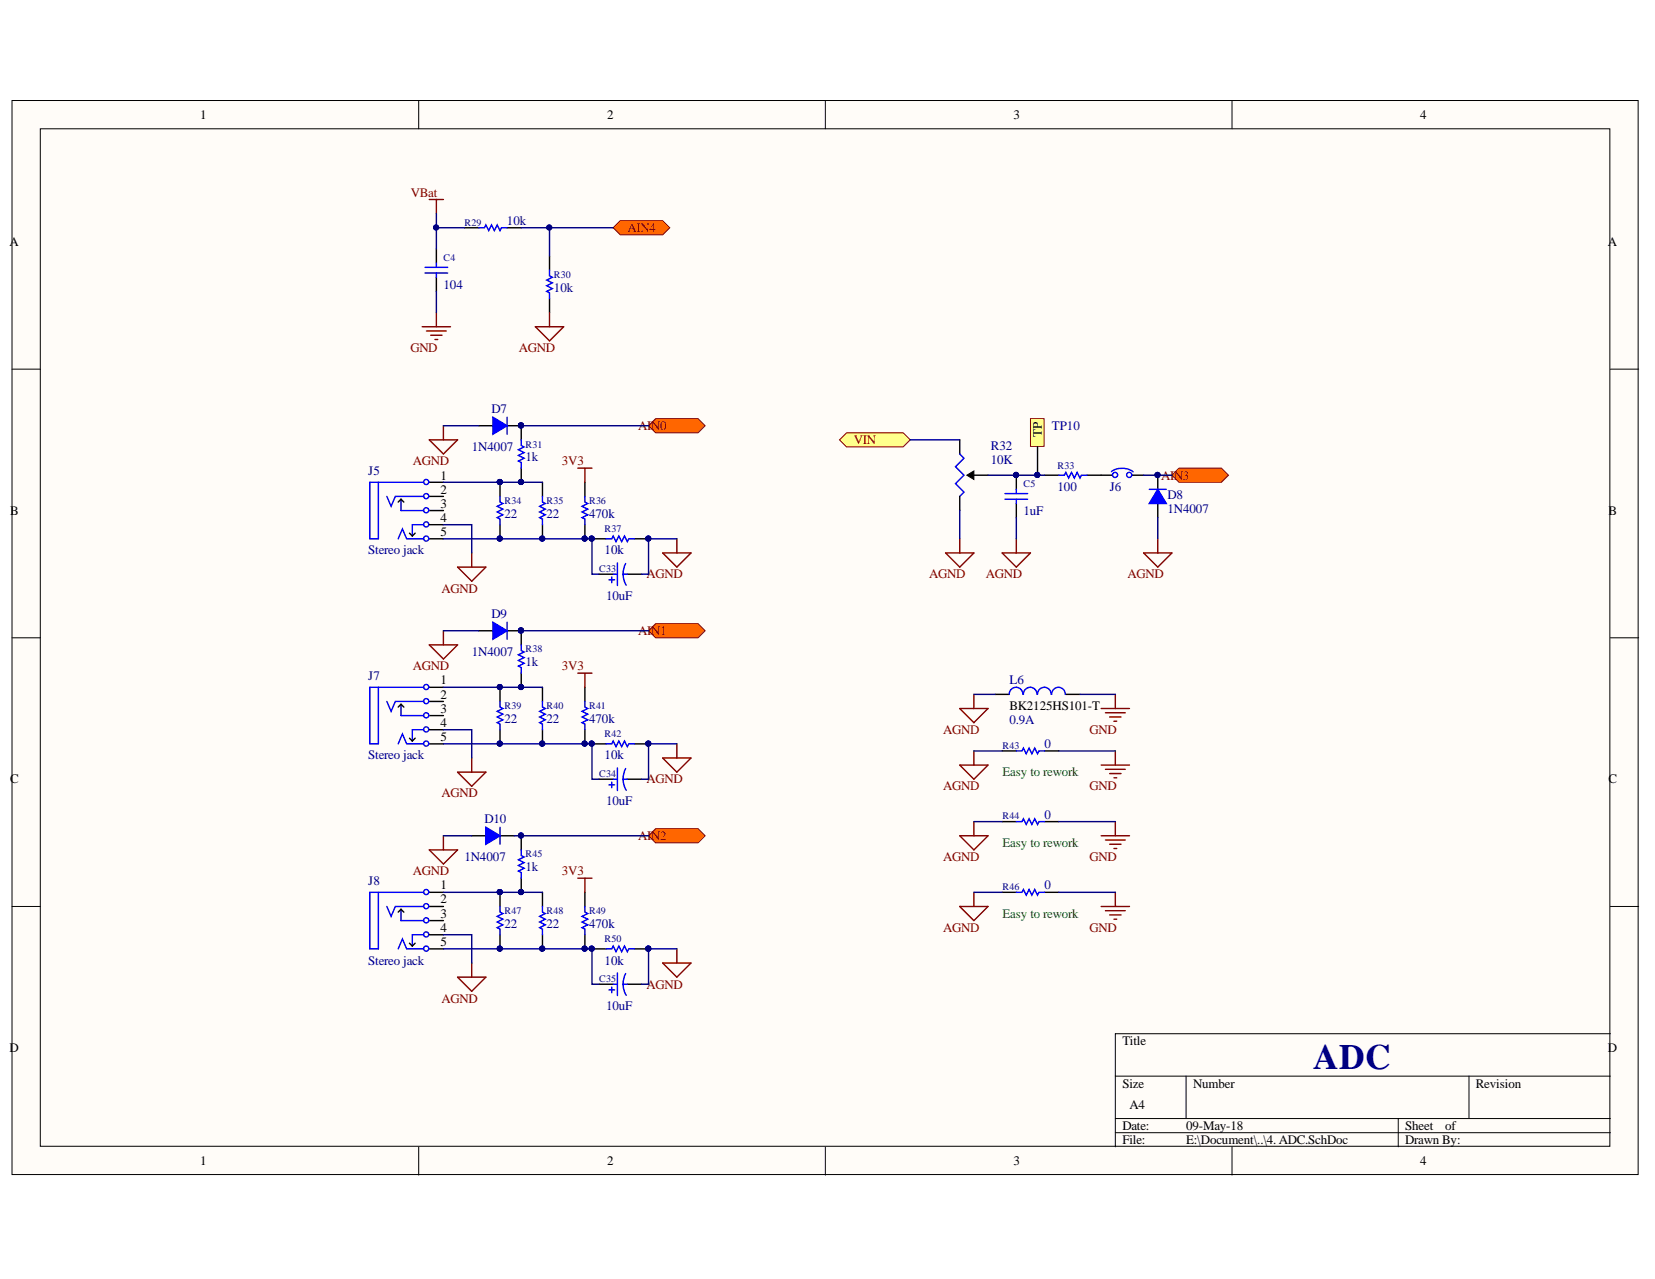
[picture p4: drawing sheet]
<svg xmlns="http://www.w3.org/2000/svg" width="279mm" height="216mm" viewBox="0 0 279 216" stroke-linecap="round" stroke-linejoin="round" font-family="sans-serif">
<defs><g id="words">
<text font-size="6" fill="#000080" x="221.7" y="180.4">ADC</text>
<g font-size="2.2">
<text x="33.8" y="20.1">1</text>
<text x="102.5" y="20.1">2</text>
<text x="171.1" y="20.1">3</text>
<text x="239.8" y="20.1">4</text>
<text x="1.6" y="41.5">A</text>
<text x="271.5" y="41.5">A</text>
<text x="175.9" y="73.8" transform="rotate(-90 175.9 73.8)">TP</text>
<text x="74.3" y="81">1</text>
<text x="74.3" y="83.3">2</text>
<text x="1.7" y="86.9">B</text>
<text x="74.3" y="88.1">4</text>
<text x="74.3" y="85.7">3</text>
<text x="271.5" y="86.9">B</text>
<text x="74.3" y="90.5">5</text>
<text x="74.3" y="115.5">1</text>
<text x="74.3" y="118">2</text>
<text x="170.4" y="119.8">BK2125HS101-T</text>
<text x="74.3" y="125.1">5</text>
<text x="74.3" y="122.7">4</text>
<text x="74.3" y="120.3">3</text>
<text x="1.7" y="132.2">C</text>
<text x="271.5" y="132.2">C</text>
<text x="74.3" y="150.1">1</text>
<text x="74.3" y="152.5">2</text>
<text x="74.3" y="155">3</text>
<text x="74.3" y="159.7">5</text>
<text x="74.3" y="157.3">4</text>
<text x="1.6" y="177.6">D</text>
<text x="189.5" y="176.4">Title</text>
<text x="271.5" y="177.6">D</text>
<text x="189.5" y="183.6">Size</text>
<text x="201.4" y="183.6">Number</text>
<text x="249.1" y="183.6">Revision</text>
<text x="189.5" y="190.8">Date:</text>
<text x="190.7" y="187.1">A4</text>
<text x="200.2" y="190.8">09-May-18</text>
<text x="237.2" y="190.8">Sheet</text>
<text x="244" y="190.8">of</text>
<text x="33.8" y="196.7">1</text>
<text x="102.5" y="196.7">2</text>
<text x="171.1" y="196.7">3</text>
<text x="189.5" y="193.1">File:</text>
<text x="200.2" y="193.1">E:\Document\..\4. ADC.SchDoc</text>
<text x="237.2" y="193.1">Drawn By:</text>
<text x="239.8" y="196.7">4</text>
</g>
<g font-size="2.2" fill="#800000">
<text x="69.4" y="33.2">VBat</text>
<text x="105.9" y="39.2">AIN4</text>
<text x="69.3" y="59.5">GND</text>
<text x="87.6" y="59.5">AGND</text>
<text x="107.7" y="72.6">AIN0</text>
<text x="144.1" y="75">VIN</text>
<text x="69.7" y="78.5">AGND</text>
<text x="94.9" y="78.5">3V3</text>
<text x="196" y="81">AIN3</text>
<text x="74.5" y="100.1">AGND</text>
<text x="109.2" y="97.6">AGND</text>
<text x="156.9" y="97.6">AGND</text>
<text x="166.4" y="97.6">AGND</text>
<text x="190.3" y="97.6">AGND</text>
<text x="107.7" y="107.2">AIN1</text>
<text x="69.7" y="113.2">AGND</text>
<text x="94.9" y="113.2">3V3</text>
<text x="159.3" y="123.9">AGND</text>
<text x="183.9" y="123.9">GND</text>
<text x="74.5" y="134.6">AGND</text>
<text x="109.2" y="132.2">AGND</text>
<text x="159.3" y="133.4">AGND</text>
<text x="183.9" y="133.4">GND</text>
<text x="107.7" y="141.8">AIN2</text>
<text x="69.7" y="147.8">AGND</text>
<text x="94.9" y="147.8">3V3</text>
<text x="159.3" y="145.4">AGND</text>
<text x="183.9" y="145.4">GND</text>
<text x="159.3" y="157.3">AGND</text>
<text x="183.9" y="157.3">GND</text>
<text x="109.2" y="166.9">AGND</text>
<text x="74.5" y="169.2">AGND</text>
</g>
<g font-size="2.2" fill="#000080">
<text x="85.6" y="38">10k</text>
<text x="74.9" y="48.7">104</text>
<text x="93.5" y="49.2">10k</text>
<text x="83" y="69.8">D7</text>
<text x="79.7" y="76.2">1N4007</text>
<text x="88.7" y="77.9">1k</text>
<text x="167.3" y="75.9">R32</text>
<text x="177.6" y="72.6">TP10</text>
<text x="62.2" y="80.2">J5</text>
<text x="167.3" y="78.3">10K</text>
<text x="178.5" y="82.8">100</text>
<text x="187.4" y="82.8">J6</text>
<text x="85.2" y="87.4">22</text>
<text x="92.3" y="87.4">22</text>
<text x="99.4" y="87.4">470k</text>
<text x="172.8" y="86.9">1uF</text>
<text x="197.1" y="86.6">1N4007</text>
<text x="197.1" y="84.3">D8</text>
<text x="62.2" y="93.6">Stereo jack</text>
<text x="102.1" y="93.6">10k</text>
<text x="102.3" y="101.3">10uF</text>
<text x="83" y="104.4">D9</text>
<text x="79.7" y="110.8">1N4007</text>
<text x="88.7" y="112.5">1k</text>
<text x="62.2" y="114.8">J7</text>
<text x="170.4" y="115.5">L6</text>
<text x="85.2" y="122">22</text>
<text x="92.3" y="122">22</text>
<text x="99.4" y="122">470k</text>
<text x="170.4" y="122.3">0.9A</text>
<text x="62.2" y="128.2">Stereo jack</text>
<text x="102.1" y="128.2">10k</text>
<text x="176.3" y="126.3">0</text>
<text x="102.3" y="135.9">10uF</text>
<text x="81.8" y="138.9">D10</text>
<text x="176.3" y="138.2">0</text>
<text x="62.2" y="149.5">J8</text>
<text x="78.4" y="145.4">1N4007</text>
<text x="88.7" y="147">1k</text>
<text x="176.3" y="150.1">0</text>
<text x="85.2" y="156.6">22</text>
<text x="92.3" y="156.6">22</text>
<text x="99.4" y="156.6">470k</text>
<text x="62.2" y="162.8">Stereo jack</text>
<text x="102.1" y="162.8">10k</text>
<text x="102.3" y="170.4">10uF</text>
</g>
<g font-size="2.2" fill="#008000">
<text x="169.2" y="131.1">Easy to rework</text>
<text x="169.2" y="143">Easy to rework</text>
<text x="169.2" y="155">Easy to rework</text>
</g>
<g font-size="1.7" fill="#000080">
<text x="78.4" y="38.1">R29</text>
<text x="74.9" y="44.1">C4</text>
<text x="93.5" y="46.9">R30</text>
<text x="88.7" y="75.6">R31</text>
<text x="172.8" y="82.3">C5</text>
<text x="178.5" y="79.1">R33</text>
<text x="85.2" y="85.1">R34</text>
<text x="92.3" y="85.1">R35</text>
<text x="99.4" y="85.1">R36</text>
<text x="102.1" y="89.9">R37</text>
<text x="101.1" y="96.5">C33</text>
<text x="88.7" y="110.1">R38</text>
<text x="85.2" y="119.7">R39</text>
<text x="92.3" y="119.7">R40</text>
<text x="99.4" y="119.7">R41</text>
<text x="102.1" y="124.5">R42</text>
<text x="101.1" y="131.1">C34</text>
<text x="169.2" y="126.4">R43</text>
<text x="169.2" y="138.3">R44</text>
<text x="88.7" y="144.7">R45</text>
<text x="85.2" y="154.3">R47</text>
<text x="92.3" y="154.3">R48</text>
<text x="99.4" y="154.3">R49</text>
<text x="169.2" y="150.2">R46</text>
<text x="102.1" y="159.1">R50</text>
<text x="101.1" y="165.8">C35</text>
</g>
</g></defs>
<g fill="#fffcf8" stroke="#000" stroke-width=".17">
<path d="M2 17h274.6v181.3h-274.6z"/>
<path d="M6.8 21.7h265v171.8h-265z"/>
</g>
<g fill="none" stroke="#000" stroke-width=".17">
<path d="M70.7 17v4.7M139.3 17v4.7M208 17v4.7M2 62.3h4.8M271.9 62.3h4.8M2 107.7h4.8M271.9 107.7h4.8M2 153h4.8M271.9 153h4.8M271.9 174.5h-83.6v19.1M70.7 193.6v4.8M139.3 193.6v4.8"/>
<path d="M188.3 181.7h83.6M188.3 188.8h83.6M188.3 191.2h83.6M200.2 181.7v7.1M208 193.6v4.8M236.1 188.8v4.8M248 181.7v7.1"/>
</g>
<path d="M72.5 33.7h2.4M73.7 33.7v2.4" fill="none" stroke="#800000" stroke-width=".24"/>
<path d="M78.4 38.4h2.4M85.6 38.4h2.4M92.8 43.2v2.4M92.8 50.4v2.4" fill="none" stroke="#000" stroke-width=".24"/>
<path d="M80.8 38.4h1l.2-.4 .5 .9 .5-.9 .5 .9 .4-.9 .5 .9 .3-.5h.9M92.8 45.6v1l.5 .2-1 .5 1 .5-1 .4 1 .5-1 .5 .5 .2v1" fill="none" stroke="#00f" stroke-width=".24"/>
<path d="M103.5 38.4l1.2-1.1h7.2l1.2 1.1-1.2 1.2h-7.2z" fill-rule="evenodd" fill="#f60" stroke="#800000" stroke-width=".17"/>
<g fill="none" stroke="#000" stroke-width=".24">
<path d="M88 71.9v2.4M88 79v2.4M67.2 84.8l.5-.5 .5 .5M69.1 90l.5 .5 .5-.5M72.5 81.4h2.4M72.5 83.8h2.4M72.5 91h2.4M72.5 88.6h2.4M72.5 86.2h2.4M84.4 81.4v2.4M84.4 88.6v2.4M91.6 81.4v2.4"/>
<path d="M91.6 88.6v2.4"/>
</g>
<g fill="none" stroke="#00f" stroke-width=".24">
<path d="M88 74.3v.9l.5 .2-1 .5 1 .5-1 .5 1 .5-1 .4 .5 .3v.9M63.9 81.4v9.6h-1.5v-9.6h9.1M65.3 83.8l.7 1.7 .7-1.7h4.8M67.2 91l.7-1.7 .8 1.7h2.8M67.7 84.3v1.9h3.8M71.5 88.6h-1.9v1.9M72.4 83.7a.43 .43 0 0 0-.7-.3 .43 .43 0 0 0 0 .7 .43 .43 0 0 0 .7-.3M84.4 83.8v1l.5 .2-1 .5 1 .4-1 .5 1 .5-1 .5 .5 .2v1M91.6 83.8v1l.5 .2-1 .5 1 .4-1 .5 1 .5-1 .5 .5 .2v1"/>
<circle cx="71.9" cy="90.9" r=".43"/>
<circle cx="71.9" cy="81.4" r=".43"/>
<circle cx="71.9" cy="88.5" r=".43"/>
<circle cx="71.9" cy="86.1" r=".43"/>
</g>
<g fill="#000080" stroke="#000080" stroke-width=".17">
<circle cx="87.9" cy="71.8" r=".43"/>
<circle cx="87.9" cy="81.4" r=".43"/>
<circle cx="84.4" cy="81.4" r=".43"/>
<circle cx="84.4" cy="90.9" r=".43"/>
<circle cx="91.5" cy="90.9" r=".43"/>
</g>
<path d="M109.5 71.9l1.2-1.2h7.1l1.2 1.2-1.2 1.2h-7.1z" fill-rule="evenodd" fill="#f60" stroke="#800000" stroke-width=".17"/>
<g fill="none" stroke="#000" stroke-width=".24">
<path d="M98.7 81.4v2.4M98.7 88.6v2.4M99.9 91h2.4M101.1 96.9h2.4M105.9 96.9h2.4M107.1 91h2.4M67.2 119.4l.5-.5 .5 .5M72.5 116h2.4M72.5 118.4h2.4M88 106.5v2.4M88 113.6v2.4M91.6 116v2.4"/>
<path d="M69.1 124.6l.5 .5 .5-.5M72.5 125.6h2.4M72.5 123.2h2.4M72.5 120.8h2.4M91.6 123.2v2.4"/>
</g>
<g fill="#000080" stroke="#000080" stroke-width=".17">
<circle cx="98.7" cy="90.9" r=".43"/>
<circle cx="99.9" cy="90.9" r=".43"/>
<circle cx="109.4" cy="90.9" r=".43"/>
<circle cx="87.9" cy="106.4" r=".43"/>
<circle cx="87.9" cy="116" r=".43"/>
<circle cx="91.5" cy="125.5" r=".43"/>
</g>
<g fill="none" stroke="#00f" stroke-width=".24">
<path d="M98.7 83.8v1l.5 .2-.9 .5 .9 .4-.9 .5 .9 .5-.9 .5 .4 .2v1M102.3 91h1l.2-.5 .5 .9 .5-.9 .5 .9 .4-.9 .5 .9 .2-.4h1M102.8 97.9h1M103.3 97.4v1M103.5 96.9h.7M104.2 95v3.8M105.2 96.9h.7M105.2 96.9l.1 .8 .4 1.1M105.6 95.1l-.3 .7-.1 1.1M63.9 116v9.6h-1.5v-9.6h9.1M65.3 118.4l.7 1.7 .7-1.7h4.8M67.7 118.9v1.9h3.8"/>
<path d="M72.4 118.3a.43 .43 0 0 0-.7-.3 .43 .43 0 0 0 0 .7 .43 .43 0 0 0 .7-.3M88 108.9v.9l.5 .3-1 .4 1 .5-1 .5 1 .5-1 .4 .5 .3v.9M91.6 118.4v1l.5 .2-1 .5 1 .5-1 .4 1 .5-1 .5 .5 .2v1M67.2 125.6l.7-1.7 .8 1.7h2.8M71.5 123.2h-1.9v1.9"/>
<circle cx="71.9" cy="116" r=".43"/>
<circle cx="71.9" cy="125.5" r=".43"/>
<circle cx="71.9" cy="123.1" r=".43"/>
<circle cx="71.9" cy="120.7" r=".43"/>
</g>
<path d="M97.5 79h2.4M98.7 79v2.4" fill="none" stroke="#800000" stroke-width=".24"/>
<path d="M109.5 106.5l1.2-1.2h7.1l1.2 1.2-1.2 1.2h-7.1z" fill-rule="evenodd" fill="#f60" stroke="#800000" stroke-width=".17"/>
<g fill="none" stroke="#000" stroke-width=".24">
<path d="M98.7 116v2.4M98.7 123.2v2.4M99.9 125.6h2.4M101.1 131.5h2.4M105.9 131.5h2.4M107.1 125.6h2.4M67.2 154l.5-.5 .5 .5M69.1 159.2l.5 .5 .5-.5M72.5 150.6h2.4M72.5 153h2.4M72.5 157.8h2.4M72.5 155.4h2.4"/>
<path d="M88 141.1v2.4M88 148.2v2.4M91.6 150.6v2.4M91.6 157.8v2.4M72.5 160.2h2.4"/>
</g>
<g fill="#000080" stroke="#000080" stroke-width=".17">
<circle cx="98.7" cy="125.5" r=".43"/>
<circle cx="99.9" cy="125.5" r=".43"/>
<circle cx="109.4" cy="125.5" r=".43"/>
<circle cx="87.9" cy="141" r=".43"/>
<circle cx="87.9" cy="150.6" r=".43"/>
<circle cx="91.5" cy="160.1" r=".43"/>
</g>
<g fill="none" stroke="#00f" stroke-width=".24">
<path d="M98.7 118.4v1l.5 .2-.9 .5 .9 .5-.9 .4 .9 .5-.9 .5 .4 .2v1M102.3 125.6h1l.2-.5 .5 .9 .5-.9 .5 .9 .4-.9 .5 .9 .2-.4h1M102.8 132.5h1M103.3 132v1M103.5 131.5h.7M104.2 129.6v3.8M105.2 131.5h.7M105.2 131.5l.1 .8 .4 1.1M105.6 129.7l-.3 .7-.1 1.1M63.9 150.6v9.6h-1.5v-9.6h9.1M65.3 153l.7 1.7 .7-1.7h4.8M67.7 153.5v1.9h3.8"/>
<path d="M71.5 157.8h-1.9v1.9M72.4 152.9a.43 .43 0 0 0-.7-.3 .43 .43 0 0 0 0 .7 .43 .43 0 0 0 .7-.3M88 143.5v.9l.5 .3-1 .4 1 .5-1 .5 1 .5-1 .4 .5 .3v.9M91.6 153v1l.5 .2-1 .5 1 .5-1 .4 1 .5-1 .5 .5 .2v1M67.2 160.2l.7-1.7 .8 1.7h2.8"/>
<circle cx="71.9" cy="155.4" r=".43"/>
<circle cx="71.9" cy="157.7" r=".43"/>
<circle cx="71.9" cy="150.6" r=".43"/>
<circle cx="71.9" cy="160.1" r=".43"/>
</g>
<path d="M97.5 113.6h2.4M98.7 113.6v2.4" fill="none" stroke="#800000" stroke-width=".24"/>
<path d="M109.5 141.1l1.2-1.2h7.1l1.2 1.2-1.2 1.2h-7.1z" fill-rule="evenodd" fill="#f60" stroke="#800000" stroke-width=".17"/>
<path d="M80.8 71.9h2.4M85.6 71.9h2.4M98.7 150.6v2.4M98.7 157.8v2.4M99.9 160.2h2.4M101.1 166.1h2.4M105.9 166.1h2.4M107.1 160.2h2.4" fill="none" stroke="#000" stroke-width=".24"/>
<g fill="#000080" stroke="#000080" stroke-width=".17">
<circle cx="98.7" cy="160.1" r=".43"/>
<circle cx="99.9" cy="160.1" r=".43"/>
<circle cx="109.4" cy="160.1" r=".43"/>
<circle cx="87.9" cy="71.8" r=".43"/>
</g>
<path d="M98.7 153v1l.5 .2-.9 .5 .9 .5-.9 .4 .9 .5-.9 .5 .4 .2v1M102.3 160.2h1l.2-.5 .5 1 .5-1 .5 1 .4-1 .5 1 .2-.5h1M102.8 167.1h1M103.3 166.6v1M103.5 166.1h.7M104.2 164.2v3.9M105.2 166.1h.7M105.2 166.1l.1 .8 .4 1.1M105.6 164.3l-.3 .7-.1 1.1" fill="none" stroke="#00f" stroke-width=".24"/>
<path d="M97.5 148.2h2.4M98.7 148.2v2.4" fill="none" stroke="#800000" stroke-width=".24"/>
<path d="M83.2 70.4l2.4 1.5-2.4 1.4z" fill="#00f"/>
<path d="M83.2 70.4l2.4 1.5-2.4 1.4zM85.6 70.4v2.9" fill="none" stroke="#00f" stroke-width=".24"/>
<g fill="#000080" stroke="#000080" stroke-width=".17">
<circle cx="87.9" cy="71.8" r=".43"/>
<circle cx="87.9" cy="106.4" r=".43"/>
</g>
<path d="M80.8 106.5h2.4M85.6 106.5h2.4" fill="none" stroke="#000" stroke-width=".24"/>
<path d="M83.2 105l2.4 1.5-2.4 1.4z" fill="#00f"/>
<path d="M83.2 105l2.4 1.5-2.4 1.4zM85.6 105v2.9" fill="none" stroke="#00f" stroke-width=".24"/>
<circle cx="87.9" cy="106.4" r=".43" fill="#000080" stroke="#000080" stroke-width=".17"/>
<path d="M79.6 141.1h2.4M84.4 141.1h2.4" fill="none" stroke="#000" stroke-width=".24"/>
<path d="M82 139.6l2.4 1.5-2.4 1.4z" fill="#00f"/>
<path d="M71.8 46.1h3.8M71.8 45.1h3.8M73.7 44.4v.7M73.7 46.1v.7M82 139.6l2.4 1.5-2.4 1.4zM84.4 139.6v2.9M171.6 138.7h.9l.3-.5 .4 1 .5-1 .5 1 .5-1 .5 1 .2-.5h1M171.6 126.8h.9l.3-.5 .4 .9 .5-.9 .5 .9 .5-.9 .5 .9 .2-.4h1M84.4 153v1l.5 .2-1 .5 1 .5-1 .4 1 .5-1 .5 .5 .2v1M171.6 150.6h.9l.3-.4 .4 .9 .5-.9 .5 .9 .5-.9 .5 .9 .2-.5h1" fill="none" stroke="#00f" stroke-width=".24"/>
<g fill="none" stroke="#800000" stroke-width=".24">
<path d="M71.3 55.2h4.8M72 55.9h3.3M72.7 56.6h1.9M73.4 57.3h.5M73.7 52.8v2.4M90.4 55.2h4.8l-2.4 2.3zM92.8 52.8v2.4M72.5 74.3h4.8l-2.4 2.3zM74.9 71.9v2.4M77.3 95.7h4.7l-2.4 2.4zM79.6 93.3v2.4M111.9 93.3h4.8l-2.4 2.4z"/>
<path d="M114.3 91v2.3M72.5 108.9h4.8l-2.4 2.3zM74.9 106.5v2.4M77.3 130.3h4.7l-2.4 2.4zM79.6 128v2.3M111.9 128h4.8l-2.4 2.3zM114.3 125.6v2.4M162 129.1h4.8l-2.4 2.4zM164.4 126.8v2.3M164.4 138.7v2.4M185.9 129.1h4.8M186.6 129.9h3.4"/>
<path d="M187.3 130.6h1.9M188.1 131.3h.4M188.3 126.8v2.3M188.3 138.7v2.4M72.5 143.5h4.8l-2.4 2.4zM74.9 141.1v2.4M162 153h4.8l-2.4 2.4zM162 141.1h4.8l-2.4 2.4zM164.4 150.6v2.4M185.9 153h4.8M185.9 141.1h4.8M186.6 153.7h3.4"/>
<path d="M186.6 141.8h3.4M187.3 154.4h1.9M187.3 142.5h1.9M188.1 155.2h.4M188.1 143.2h.4M188.3 150.6v2.4M77.3 164.9h4.7l-2.4 2.4zM79.6 162.6v2.3M111.9 162.6h4.8l-2.4 2.3zM114.3 160.2v2.4"/>
</g>
<path d="M73.7 42v2.4M73.7 46.8v2.4M169.2 138.7h2.4M169.2 126.8h2.4M176.4 138.7h2.3M176.4 126.8h2.3M84.4 150.6v2.4M84.4 157.8v2.4M169.2 150.6h2.4M176.4 150.6h2.3" fill="none" stroke="#000" stroke-width=".24"/>
<g fill="#000080" stroke="#000080" stroke-width=".17">
<circle cx="84.4" cy="150.6" r=".43"/>
<circle cx="84.4" cy="160.1" r=".43"/>
</g>
<path d="M197.8 80.2l1.2-1.2h7.2l1.2 1.2-1.2 1.2h-7.2z" fill-rule="evenodd" fill="#f60" stroke="#800000" stroke-width=".17"/>
<path d="M141.7 74.3l1.2-1.2h9.6l1.2 1.2-1.2 1.1h-9.6z" fill-rule="evenodd" fill="#ffff80" stroke="#800000" stroke-width=".17"/>
<path d="M159.6 93.3h4.8l-2.4 2.4zM162 91v2.3M169.2 93.3h4.8l-2.4 2.4zM171.6 91v2.3" fill="none" stroke="#800000" stroke-width=".24"/>
<path d="M162 74.3v2.3M162 83.8v2.4M164.4 80.2h2.4M171.6 80.2v2.4M171.6 85v2.4M195.5 80.2v2.4M195.5 85v2.4" fill="none" stroke="#000" stroke-width=".24"/>
<path d="M162 76.6l.7 .8-1.4 1.4 1.4 1.4-1.4 1.4 1.4 1.5-.7 .7M169.7 84.3h3.8M169.7 83.3h3.8M171.6 82.6v.7M171.6 84.3v.7" fill="none" stroke="#00f" stroke-width=".24"/>
<path d="M163.2 80.2l1.2-.7v1.4z" fill="#000"/>
<path d="M163.2 80.2l1.2-.7v1.4z" fill="none" stroke="#000" stroke-width=".17"/>
<g fill="#000080" stroke="#000080" stroke-width=".17">
<circle cx="171.5" cy="80.2" r=".43"/>
<circle cx="195.4" cy="80.2" r=".43"/>
</g>
<path d="M195.5 82.6l1.4 2.4h-2.9z" fill="#00f"/>
<path d="M194 82.6h2.9M195.5 82.6l1.4 2.4h-2.9zM172.7 117.2a1.15 1.15 0 0 0-1.2-1.2 1.15 1.15 0 0 0-1.1 1.2M175.1 117.2a1.15 1.15 0 0 0-1.2-1.2 1.15 1.15 0 0 0-1.1 1.2M177.5 117.2a1.15 1.15 0 0 0-1.2-1.2 1.15 1.15 0 0 0-1.1 1.2M179.8 117.2a1.15 1.15 0 0 0-1.1-1.2 1.15 1.15 0 0 0-1.2 1.2" fill="none" stroke="#00f" stroke-width=".24"/>
<circle cx="195.4" cy="80.2" r=".43" fill="#000080" stroke="#000080" stroke-width=".17"/>
<path d="M193.1 93.3h4.7l-2.3 2.4zM195.5 91v2.3M162 119.6h4.8l-2.4 2.4zM164.4 117.2v2.4M185.9 119.6h4.8M188.3 117.2v2.4M186.6 120.3h3.4M187.3 121h1.9M188.1 121.7h.4" fill="none" stroke="#800000" stroke-width=".24"/>
<path d="M168 117.2h2.4M179.9 117.2h2.4" fill="none" stroke="#000" stroke-width=".24"/>
<path d="M174 70.7h2.3v4.6h-2.3z" fill="#ffffb0" stroke="#800000" stroke-width=".17"/>
<path d="M175.2 75.4v4.8M185.9 80.2h2.4M190.7 80.2h2.4" fill="none" stroke="#000" stroke-width=".24"/>
<circle cx="175.1" cy="80.2" r=".43" fill="#000080" stroke="#000080" stroke-width=".17"/>
<g fill="#fff" stroke="#00f" stroke-width=".24">
<circle cx="188.2" cy="80.2" r=".43"/>
<circle cx="190.6" cy="80.2" r=".43"/>
</g>
<path d="M187.6 79.6a3.1 3.1 0 0 1 3.7 .1M178.7 80.2h1l.2-.5 .5 1 .5-1 .5 1 .4-1 .5 1 .3-.5h.9M84.4 118.4v1l.5 .2-1 .5 1 .5-1 .4 1 .5-1 .5 .5 .2v1" fill="none" stroke="#00f" stroke-width=".24"/>
<g fill="none" stroke="#000080" stroke-width=".24">
<path d="M73.7 36.1v2.3h4.7M73.7 38.4v3.6M88 38.4h15.5M92.8 38.4v4.8M73.7 49.2v3.6M74.9 71.9h5.9M88 71.9h21.5M153.7 74.3h8.3M74.9 81.4h16.7M74.9 88.6h4.7v4.7M74.9 91h25v5.9h1.2M114.3 91h-4.8v5.9h-1.2"/>
<path d="M162 86.2v4.8M166.8 80.2h9.6M171.6 87.4v3.6M193.1 80.2h4.7M195.5 87.4v3.6M74.9 116h16.7M74.9 106.5h5.9M88 106.5h21.5M164.4 117.2h3.6M182.3 117.2h6M74.9 123.2h4.7v4.8M74.9 125.6h25v5.9h1.2"/>
<path d="M114.3 125.6h-4.8v5.9h-1.2M164.4 138.7h4.8M164.4 126.8h4.8M178.7 138.7h9.6M178.7 126.8h9.6M74.9 157.8h4.7v4.8M74.9 150.6h16.7M74.9 141.1h4.7M86.8 141.1h22.7M164.4 150.6h4.8M178.7 150.6h9.6M74.9 160.2h25v5.9h1.2"/>
<path d="M114.3 160.2h-4.8v5.9h-1.2"/>
</g>
<g fill="#000080" stroke="#000080" stroke-width=".17">
<circle cx="84.4" cy="81.4" r=".43"/>
<circle cx="87.9" cy="81.4" r=".43"/>
<circle cx="99.9" cy="90.9" r=".43"/>
<circle cx="98.7" cy="90.9" r=".43"/>
<circle cx="91.5" cy="90.9" r=".43"/>
<circle cx="84.4" cy="90.9" r=".43"/>
<circle cx="109.4" cy="90.9" r=".43"/>
<circle cx="109.4" cy="125.5" r=".43"/>
<circle cx="87.9" cy="106.4" r=".43"/>
<circle cx="87.9" cy="141" r=".43"/>
<circle cx="87.9" cy="71.8" r=".43"/>
<circle cx="109.4" cy="160.1" r=".43"/>
<circle cx="99.9" cy="160.1" r=".43"/>
<circle cx="98.7" cy="160.1" r=".43"/>
<circle cx="91.5" cy="160.1" r=".43"/>
<circle cx="84.4" cy="160.1" r=".43"/>
<circle cx="84.4" cy="150.6" r=".43"/>
<circle cx="87.9" cy="150.6" r=".43"/>
<circle cx="92.7" cy="38.4" r=".43"/>
<circle cx="73.6" cy="38.4" r=".43"/>
<circle cx="195.4" cy="80.2" r=".43"/>
<circle cx="175.1" cy="80.2" r=".43"/>
<circle cx="171.5" cy="80.2" r=".43"/>
<circle cx="84.4" cy="116" r=".43"/>
<circle cx="84.4" cy="125.5" r=".43"/>
<circle cx="99.9" cy="125.5" r=".43"/>
<circle cx="98.7" cy="125.5" r=".43"/>
<circle cx="91.5" cy="125.5" r=".43"/>
<circle cx="87.9" cy="116" r=".43"/>
</g>
<path d="M176.4 80.2h2.3M183.5 80.2h2.4M84.4 116v2.4M84.4 123.2v2.4" fill="none" stroke="#000" stroke-width=".24"/>
<use href="#words"/>
</svg>
